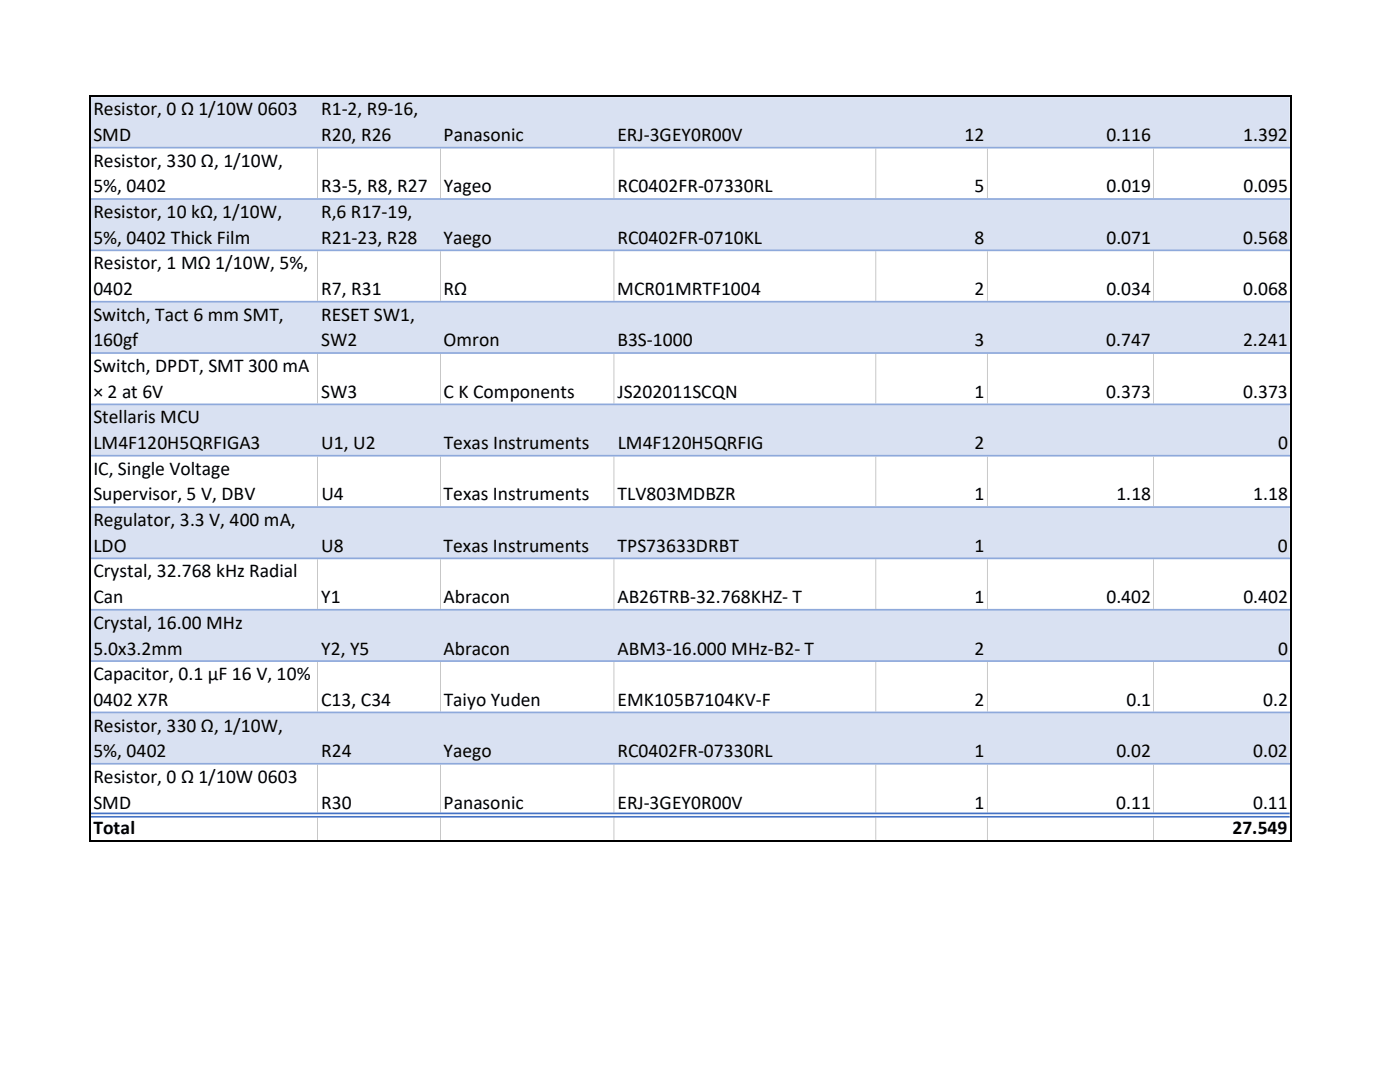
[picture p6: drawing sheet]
<svg xmlns="http://www.w3.org/2000/svg" width="279mm" height="216mm" viewBox="0 0 279 216" stroke-linecap="round" stroke-linejoin="round" font-family="sans-serif">
<defs><g id="words">
<g font-size="3.9">
<text x="18.6" y="23">Resistor, 0 Ω 1/10W 0603</text>
<text x="64.1" y="23">R1-2, R9-16,</text>
<text x="18.6" y="28.2">SMD</text>
<text x="64.1" y="28.2">R20, R26</text>
<text x="88.5" y="28.2">Panasonic</text>
<text x="123.2" y="28.2">ERJ-3GEY0R00V</text>
<text x="192.5" y="28.2">12</text>
<text x="220.8" y="28.2">0.116</text>
<text x="248.1" y="28.2">1.392</text>
<text x="18.6" y="33.3">Resistor, 330 Ω, 1/10W,</text>
<text x="18.6" y="38.4">5%, 0402</text>
<text x="64.1" y="38.4">R3-5, R8, R27</text>
<text x="88.5" y="38.4">Yageo</text>
<text x="123.3" y="38.4">RC0402FR-07330RL</text>
<text x="194.5" y="38.4">5</text>
<text x="220.8" y="38.4">0.019</text>
<text x="248.2" y="38.4">0.095</text>
<text x="18.6" y="43.5">Resistor, 10 kΩ, 1/10W,</text>
<text x="64.1" y="43.5">R,6 R17-19,</text>
<text x="18.6" y="48.6">5%, 0402 Thick Film</text>
<text x="18.6" y="53.8">Resistor, 1 MΩ 1/10W, 5%,</text>
<text x="64.1" y="48.6">R21-23, R28</text>
<text x="88.5" y="48.6">Yaego</text>
<text x="123.2" y="48.6">RC0402FR-0710KL</text>
<text x="194.5" y="48.6">8</text>
<text x="220.8" y="48.6">0.071</text>
<text x="248.1" y="48.6">0.568</text>
<text x="18.6" y="58.9">0402</text>
<text x="64.1" y="58.9">R7, R31</text>
<text x="88.5" y="58.9">RΩ</text>
<text x="123.2" y="58.9">MCR01MRTF1004</text>
<text x="194.5" y="58.9">2</text>
<text x="220.8" y="58.9">0.034</text>
<text x="248.1" y="58.9">0.068</text>
<text x="18.6" y="64">Switch, Tact 6 mm SMT,</text>
<text x="64.1" y="64">RESET SW1,</text>
<text x="18.6" y="69.1">160gf</text>
<text x="64.1" y="69.1">SW2</text>
<text x="88.5" y="69.1">Omron</text>
<text x="123.2" y="69.1">B3S-1000</text>
<text x="194.5" y="69.1">3</text>
<text x="220.8" y="69.1">0.747</text>
<text x="248.1" y="69.1">2.241</text>
<text x="18.6" y="74.3">Switch, DPDT, SMT 300 mA</text>
<text x="18.6" y="79.4">× 2 at 6V</text>
<text x="64.1" y="79.4">SW3</text>
<text x="88.5" y="79.4">C K Components</text>
<text x="123.2" y="79.4">JS202011SCQN</text>
<text x="194.5" y="79.4">1</text>
<text x="220.8" y="79.4">0.373</text>
<text x="248.1" y="79.4">0.373</text>
<text x="18.6" y="84.5">Stellaris MCU</text>
<text x="18.6" y="89.6">LM4F120H5QRFIGA3</text>
<text x="64.1" y="89.6">U1, U2</text>
<text x="88.6" y="89.6">Texas Instruments</text>
<text x="123.3" y="89.6">LM4F120H5QRFIG</text>
<text x="194.5" y="89.6">2</text>
<text x="255.1" y="89.6">0</text>
<text x="18.6" y="94.7">IC, Single Voltage</text>
<text x="18.6" y="99.9">Supervisor, 5 V, DBV</text>
<text x="64.1" y="99.9">U4</text>
<text x="88.5" y="99.9">Texas Instruments</text>
<text x="123.3" y="99.9">TLV803MDBZR</text>
<text x="194.5" y="99.9">1</text>
<text x="222.8" y="99.9">1.18</text>
<text x="250.1" y="99.9">1.18</text>
<text x="18.6" y="105">Regulator, 3.3 V, 400 mA,</text>
<text x="18.6" y="110.1">LDO</text>
<text x="64.1" y="110.1">U8</text>
<text x="88.5" y="110.1">Texas Instruments</text>
<text x="123.2" y="110.1">TPS73633DRBT</text>
<text x="194.5" y="110.1">1</text>
<text x="255" y="110.1">0</text>
<text x="18.6" y="115.2">Crystal, 32.768 kHz Radial</text>
<text x="18.6" y="120.4">Can</text>
<text x="18.6" y="125.5">Crystal, 16.00 MHz</text>
<text x="64.1" y="120.4">Y1</text>
<text x="88.5" y="120.4">Abracon</text>
<text x="123.2" y="120.4">AB26TRB-32.768KHZ- T</text>
<text x="194.5" y="120.4">1</text>
<text x="220.8" y="120.4">0.402</text>
<text x="248.1" y="120.4">0.402</text>
<text x="18.6" y="130.6">5.0x3.2mm</text>
<text x="64.1" y="130.6">Y2, Y5</text>
<text x="88.5" y="130.6">Abracon</text>
<text x="123.2" y="130.6">ABM3-16.000 MHz-B2- T</text>
<text x="194.5" y="130.6">2</text>
<text x="255.1" y="130.6">0</text>
<text x="18.6" y="135.7">Capacitor, 0.1 μF 16 V, 10%</text>
<text x="18.6" y="140.8">0402 X7R</text>
<text x="64.1" y="140.8">C13, C34</text>
<text x="88.5" y="140.8">Taiyo Yuden</text>
<text x="123.2" y="140.8">EMK105B7104KV-F</text>
<text x="194.5" y="140.8">2</text>
<text x="224.8" y="140.8">0.1</text>
<text x="252.1" y="140.8">0.2</text>
<text x="18.6" y="146">Resistor, 330 Ω, 1/10W,</text>
<text x="18.6" y="151.1">5%, 0402</text>
<text x="64.1" y="151.1">R24</text>
<text x="88.5" y="151.1">Yaego</text>
<text x="123.2" y="151.1">RC0402FR-07330RL</text>
<text x="194.5" y="151.1">1</text>
<text x="222.8" y="151.1">0.02</text>
<text x="250.1" y="151.1">0.02</text>
<text x="18.6" y="156.2">Resistor, 0 Ω 1/10W 0603</text>
<text x="18.6" y="161.3">SMD</text>
<text x="64.1" y="161.3">R30</text>
<text x="88.5" y="161.3">Panasonic</text>
<text x="123.2" y="161.3">ERJ-3GEY0R00V</text>
<text x="194.5" y="161.3">1</text>
<text x="222.8" y="161.3">0.11</text>
<text x="250.1" y="161.3">0.11</text>
<text x="18.6" y="166.5">Total</text>
<text x="246" y="166.5">27.549</text>
</g>
</g></defs>
<path d="M18.1 19.4h239.3v10.1h-239.3zM18.1 39.7h239.3v10.3h-239.3zM18.1 60.2h239.3v10.3h-239.3zM18.1 80.7h239.3v10.3h-239.3zM18.1 101.2h239.3v10.3h-239.3zM18.1 121.7h239.3v10.3h-239.3zM18.1 142.2h239.3v10.2h-239.3z" fill-rule="evenodd" fill="#d9e1f2"/>
<path d="M63.4 29.6l.1 9.9zM87.8 29.6l.1 9.9zM122.5 29.6l.1 9.9zM174.8 29.6v9.9zM197 29.6v9.9zM230.3 29.6v9.9zM63.4 50.1l.1 9.9zM87.8 50.1l.1 9.9zM122.5 50.1l.1 9.9zM174.8 50.1v9.9zM197 50.1v9.9zM230.3 50.1v9.9zM63.4 70.6l.1 9.9zM87.8 70.6l.1 9.9zM122.5 70.6l.1 9.9zM174.8 70.6v9.9zM197 70.6v9.9zM230.3 70.6v9.9zM63.4 91.1l.1 9.9zM87.8 91.1l.1 9.9zM122.5 91.1l.1 9.9zM174.8 91.1v9.9zM197 91.1v9.9zM230.3 91.1v9.9zM63.4 111.6l.1 9.9zM87.8 111.6l.1 9.9zM122.5 111.6l.1 9.9zM174.8 111.6v9.9zM197 111.6v9.9zM230.3 111.6v9.9zM63.4 132.1l.1 9.9zM87.8 132.1l.1 9.9zM122.5 132.1l.1 9.9zM174.8 132.1v9.9zM197 132.1v9.9zM230.3 132.1v9.9zM63.4 152.6l.1 9.5zM87.8 152.6l.1 9.5zM122.5 152.6l.1 9.5zM174.8 152.6v9.5zM197 152.6v9.5zM230.3 152.6v9.5zM63.4 163.2l.1 4.4zM87.8 163.2l.1 4.4zM122.5 163.2l.1 4.4zM174.8 163.2v4.4zM197 163.2v4.4zM230.3 163.2v4.4z" fill-rule="evenodd" fill="#000"/>
<path d="M257.6 19.4v148.5" fill="none" stroke="#8ea9db" stroke-width=".34"/>
<path d="M18.1 29.3h239.6v.3h-239.6zM18.1 39.5h239.6v.4h-239.6zM18.1 49.8h239.6v.3h-239.6zM18.1 60h239.6v.4h-239.6zM18.1 70.3h239.6v.3h-239.6zM18.1 80.5h239.6v.4h-239.6zM18.1 90.8h239.6v.3h-239.6zM18.1 101h239.6v.3h-239.6zM18.1 111.3h239.6v.3h-239.6zM18.1 121.5h239.6v.3h-239.6zM18.1 131.7h239.6v.4h-239.6zM18.1 142h239.6v.3h-239.6zM18.1 152.2h239.6v.4h-239.6z" fill-rule="evenodd" fill="#8ea9db"/>
<path d="M18.1 162.1h239.3v.4h-239.3zM18.1 162.8h239.3v.4h-239.3z" fill-rule="evenodd" fill="#4472c4"/>
<path d="M18.1 167.8h239.6" fill="none" stroke="#8ea9db" stroke-width=".34"/>
<path d="M17.8 19.2h239.9M17.9 19v148.9M257.6 19v148.9M17.8 167.8h239.9" fill="none" stroke="#000" stroke-width=".34"/>
<use href="#words"/>
</svg>
